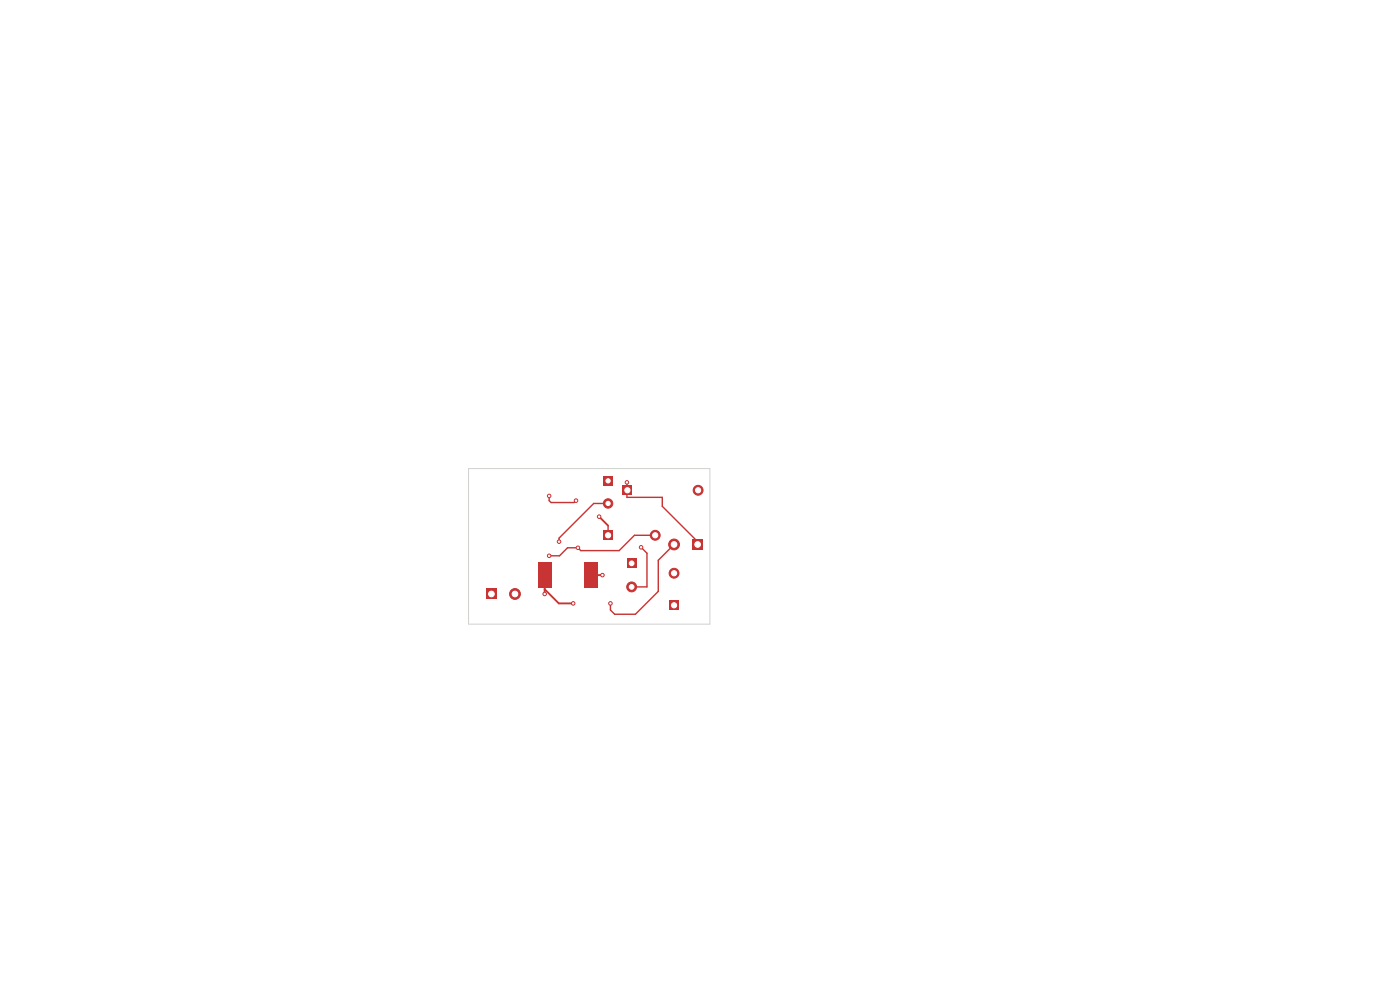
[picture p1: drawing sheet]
<svg xmlns="http://www.w3.org/2000/svg" width="297mm" height="210mm" viewBox="0 0 297 210" stroke-linecap="round" stroke-linejoin="round" font-family="sans-serif">
<path d="M146.9 114.4h2.3v2.3h-2.3z" fill="#c83434"/>
<circle cx="143" cy="115.5" r="1.15" fill="#c83434" stroke="#c83434" stroke-width=".21"/>
<path d="M132 103h2.1v2.1h-2.1z" fill="#c83434"/>
<circle cx="148.1" cy="104" r="1.05" fill="#c83434" stroke="#c83434" stroke-width=".21"/>
<path d="M127.9 112.5h2.2v2.1h-2.2z" fill="#c83434"/>
<circle cx="139" cy="113.5" r="1.05" fill="#c83434" stroke="#c83434" stroke-width=".21"/>
<path d="M132.9 118.5h2.2v2.1h-2.2z" fill="#c83434"/>
<circle cx="134" cy="124.5" r="1.05" fill="#c83434" stroke="#c83434" stroke-width=".21"/>
<g fill="#c83434">
<path d="M114.1 119.3h2.9v5.4h-2.9z"/>
<path d="M124 119.3h2.9v5.4h-2.9z"/>
<path d="M128 101h2v2h-2z"/>
</g>
<circle cx="129" cy="106.8" r="1" fill="#c83434" stroke="#c83434" stroke-width=".21"/>
<path d="M142 127.4h2v2.1h-2z" fill="#c83434"/>
<circle cx="143" cy="121.6" r="1.05" fill="#c83434" stroke="#c83434" stroke-width=".21"/>
<path d="M103.1 124.9h2.3v2.3h-2.3z" fill="#c83434"/>
<g fill="#c83434" stroke="#c83434" stroke-width=".21">
<circle cx="109.3" cy="126" r="1.15"/>
<circle cx="133" cy="102.3" r=".37"/>
<circle cx="129.5" cy="128" r=".37"/>
<circle cx="127.1" cy="109.6" r=".37"/>
<circle cx="116.5" cy="117.9" r=".37"/>
<circle cx="122.6" cy="116.2" r=".37"/>
<circle cx="136" cy="116.1" r=".37"/>
<circle cx="118.6" cy="114.9" r=".37"/>
<circle cx="115.5" cy="126" r=".37"/>
<circle cx="121.6" cy="128" r=".37"/>
<circle cx="127.8" cy="122" r=".37"/>
<circle cx="122.2" cy="106.2" r=".37"/>
<circle cx="116.5" cy="105.2" r=".37"/>
</g>
<path d="M116.5 105.2v1l.4 .4h4.9l.4-.4M129 111.5v2.1M129 106.8h-3.1l-7.3 7.4v.7M133 102.3v3.2h7.5v1.9l7.5 7.5v.6M136 116.1l1.2 1.3v7.1h-3.2M139 113.6h-4.4l-3.3 3.2h-8.1l-.6-.6h-2.2l-1.7 1.7h-2.2M143 115.5l-3.3 3.4v6.6l-4.9 4.8h-4.4l-.9-.9v-1.4" fill="none" stroke="#c83434" stroke-width=".3"/>
<path d="M127.1 109.6l1.9 1.9M115.5 122v4M115.5 125l3 3h3.1M125.5 122h2.3" fill="none" stroke="#c83434" stroke-width=".4"/>
<path d="M99.4 99.4h51.2v33h-51.2z" fill="none" stroke="#d0d2cd" stroke-width=".21"/>
<g fill="#fff" stroke="#fff" stroke-width=".21">
<circle cx="133" cy="102.3" r=".15"/>
<circle cx="129.5" cy="128" r=".15"/>
<circle cx="127.1" cy="109.6" r=".15"/>
<circle cx="116.5" cy="117.9" r=".15"/>
<circle cx="122.6" cy="116.2" r=".15"/>
<circle cx="136" cy="116.1" r=".15"/>
<circle cx="118.6" cy="114.9" r=".15"/>
<circle cx="115.6" cy="126" r=".15"/>
<circle cx="121.6" cy="128" r=".15"/>
<circle cx="127.8" cy="122" r=".15"/>
<circle cx="122.2" cy="106.2" r=".15"/>
<circle cx="116.5" cy="105.2" r=".15"/>
<circle cx="148" cy="115.5" r=".6"/>
<circle cx="143" cy="115.5" r=".6"/>
<circle cx="133.1" cy="104" r=".55"/>
<circle cx="148.1" cy="104" r=".55"/>
<circle cx="129" cy="113.6" r=".55"/>
<circle cx="139" cy="113.6" r=".55"/>
<circle cx="134" cy="119.5" r=".5"/>
<circle cx="134" cy="124.5" r=".5"/>
<circle cx="129" cy="102" r=".45"/>
<circle cx="129" cy="106.8" r=".45"/>
<circle cx="143" cy="128.4" r=".55"/>
<circle cx="143" cy="121.6" r=".55"/>
<circle cx="104.2" cy="126" r=".6"/>
<circle cx="109.2" cy="126" r=".6"/>
</g>
</svg>
